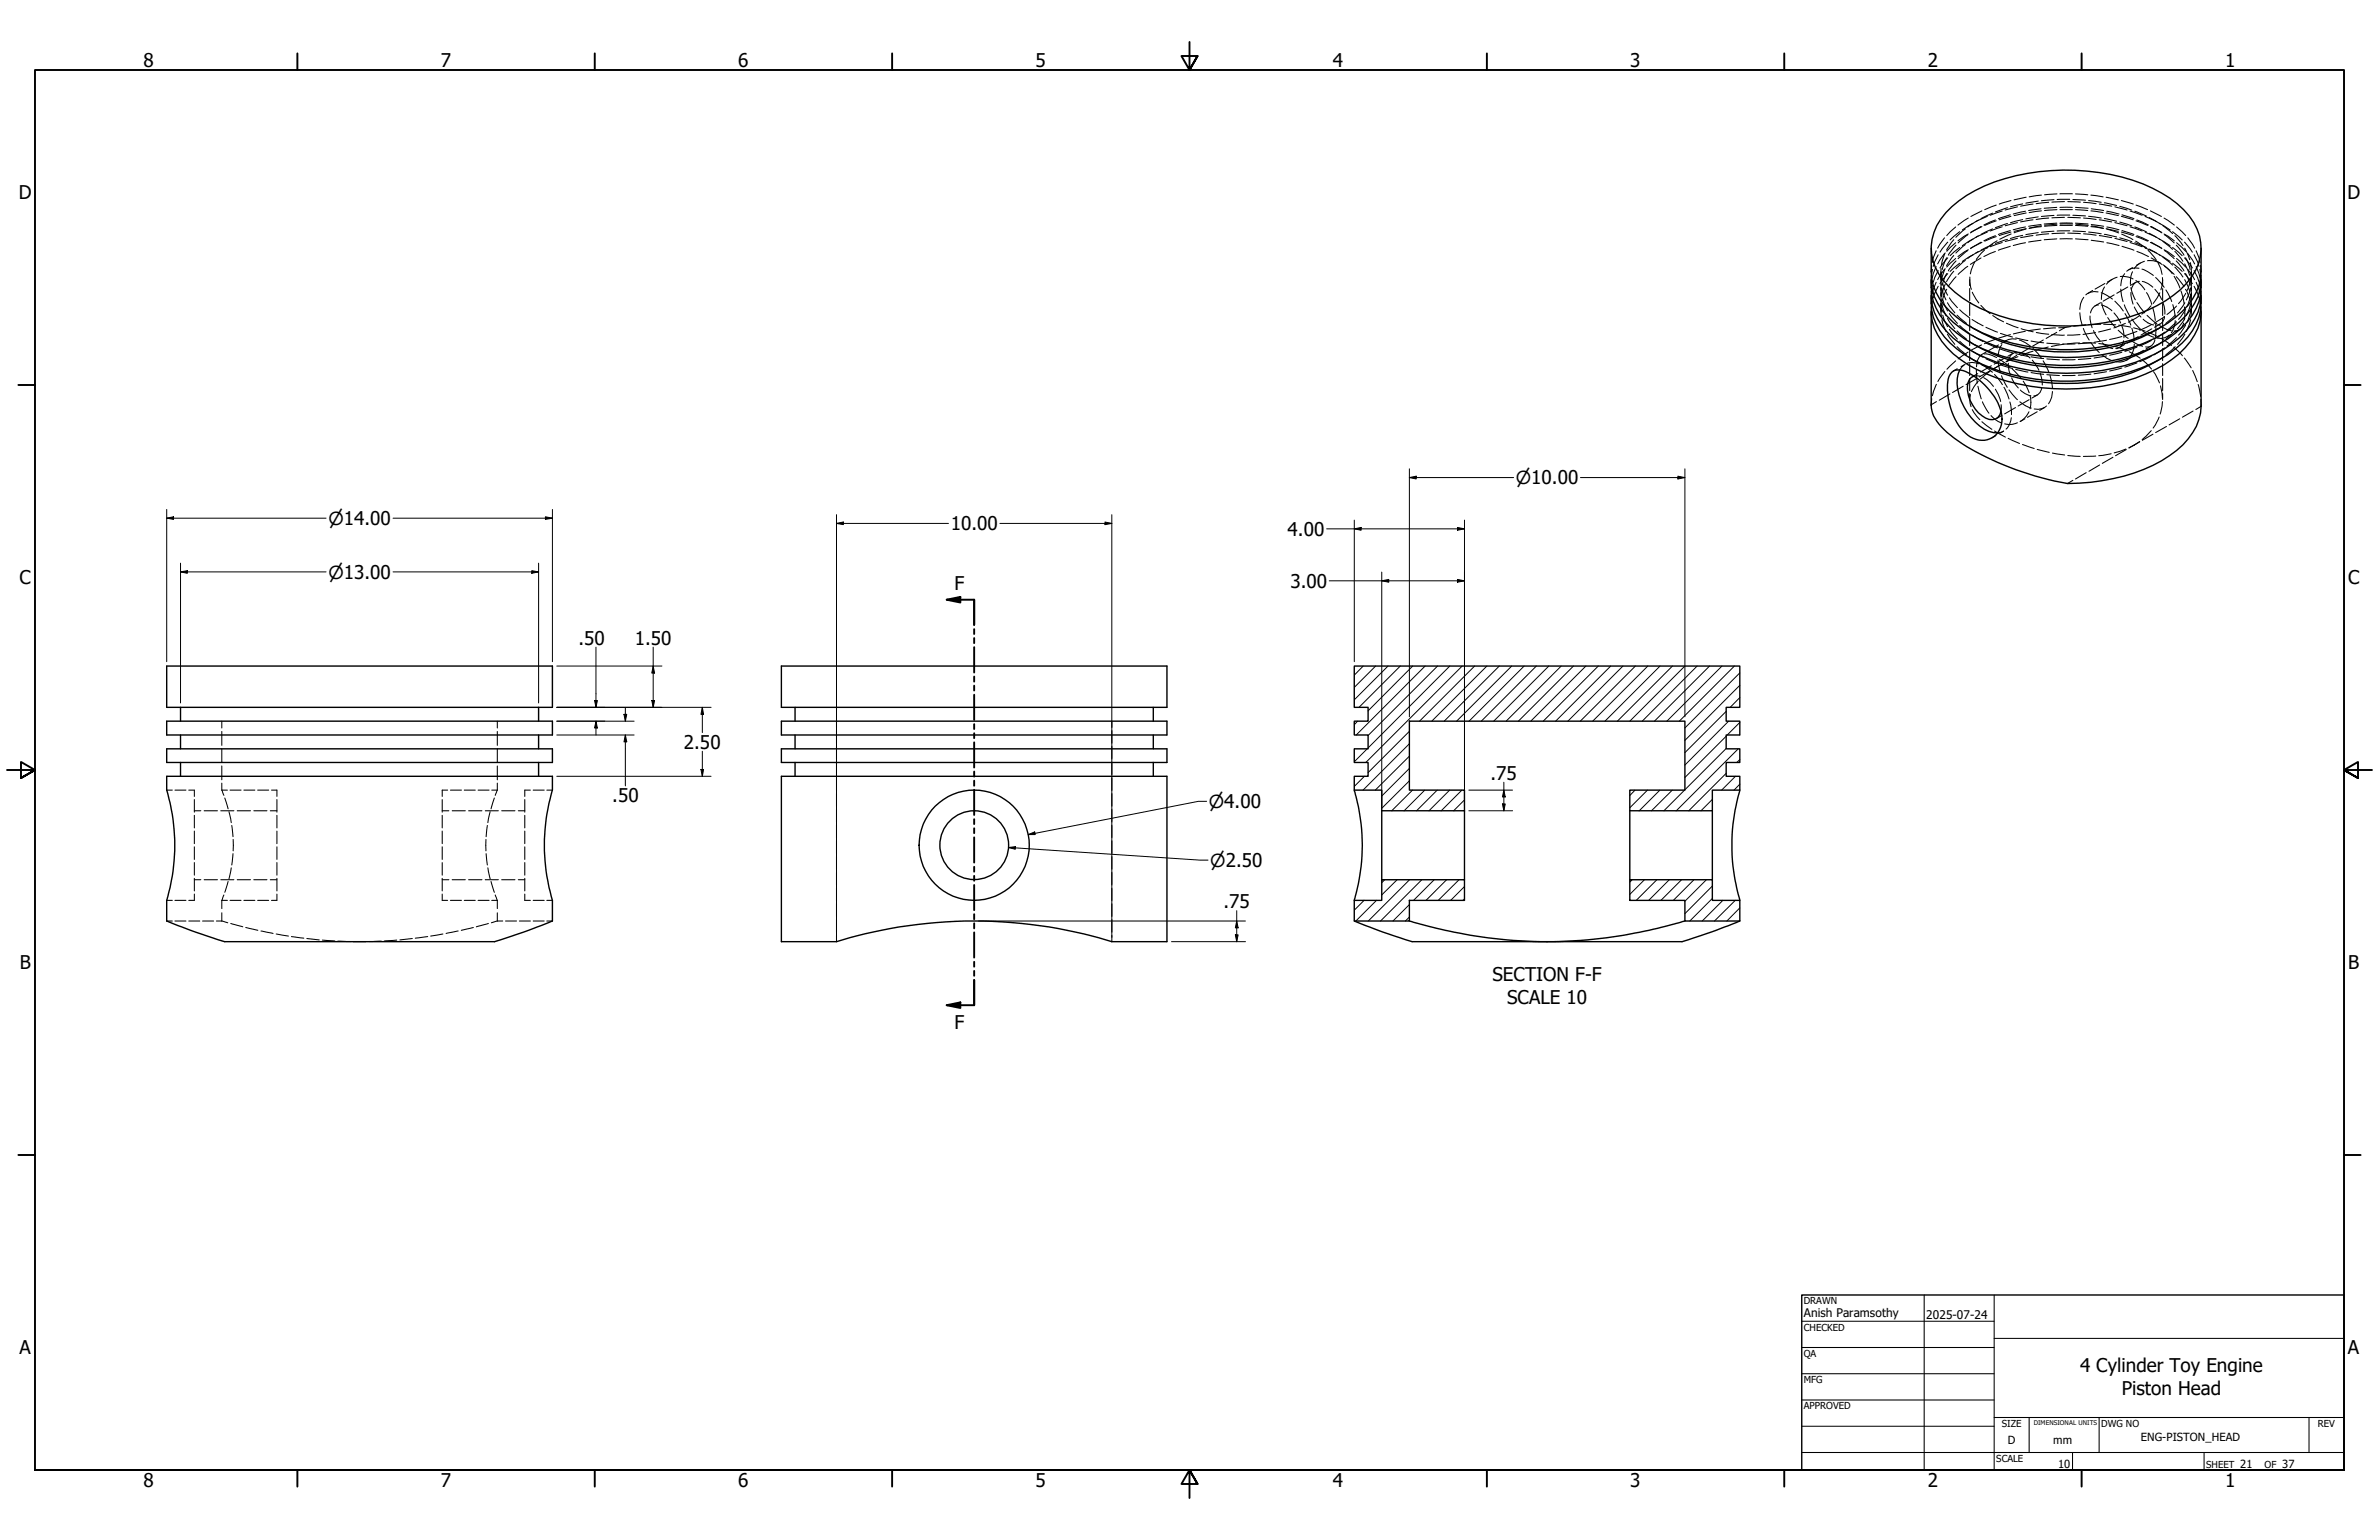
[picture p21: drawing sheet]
<svg xmlns="http://www.w3.org/2000/svg" width="864mm" height="559mm" viewBox="0 0 864 559" stroke-linecap="round" stroke-linejoin="round" font-family="sans-serif">
<defs><g id="words">
<g font-size="6.9">
<text x="52.1" y="24.4">8</text>
<text x="160" y="24.4">7</text>
<text x="268" y="24.4">6</text>
<text x="375.9" y="24.4">5</text>
<text x="483.9" y="24.4">4</text>
<text x="591.8" y="24.4">3</text>
<text x="699.8" y="24.4">2</text>
<text x="807.7" y="24.4">1</text>
<text x="6.9" y="72.3">D</text>
<text x="852.1" y="72.3">D</text>
<text x="345.1" y="192.4">10.00</text>
<text x="467.4" y="194.4">4.00</text>
<text x="7.1" y="212">C</text>
<text x="346.5" y="214.1">F</text>
<text x="468.4" y="213.3">3.00</text>
<text x="852.4" y="212">C</text>
<text x="210" y="233.9">.50</text>
<text x="230.4" y="233.9">1.50</text>
<text x="248.3" y="271.7">2.50</text>
<text x="541.1" y="282.9">.75</text>
<text x="222.2" y="291.1">.50</text>
<text x="444.1" y="329.6">.75</text>
<text x="7.2" y="351.7">B</text>
<text x="852.4" y="351.7">B</text>
<text x="541.8" y="356.1">SECTION F-F</text>
<text x="547.1" y="364.4">SCALE 10</text>
<text x="346.5" y="373.3">F</text>
<text x="7.1" y="491.4">A</text>
<text x="852.3" y="491.4">A</text>
<text x="755.1" y="497.8">4 Cylinder Toy Engine</text>
<text x="770.2" y="506">Piston Head</text>
<text x="52.1" y="539.4">8</text>
<text x="160" y="539.4">7</text>
<text x="268" y="539.4">6</text>
<text x="375.9" y="539.4">5</text>
<text x="483.9" y="539.4">4</text>
<text x="591.8" y="539.4">3</text>
<text x="699.8" y="539.4">2</text>
<text x="807.7" y="539.4">1</text>
</g>
<g font-size="6.5">
<text x="550.2" y="175.7">⌀10.00</text>
<text x="119.2" y="190.4">⌀14.00</text>
<text x="119.2" y="209.9">⌀13.00</text>
<text x="438.8" y="293.1">⌀4.00</text>
<text x="439.3" y="314.5">⌀2.50</text>
</g>
<g font-size="4.3">
<text x="654.8" y="477.8">Anish Paramsothy</text>
<text x="699.3" y="478.6">2025-07-24</text>
</g>
<g font-size="4.1">
<text x="728.9" y="524.1">D</text>
<text x="745.4" y="524.1">mm</text>
<text x="777.1" y="522.9">ENG-PISTON_HEAD</text>
<text x="747.1" y="532.6">10</text>
<text x="813.2" y="532.6">21</text>
<text x="828.5" y="532.6">37</text>
</g>
<g font-size="3.5">
<text x="654.8" y="473.2">DRAWN</text>
<text x="654.8" y="482.8">CHECKED</text>
<text x="654.8" y="492.3">QA</text>
<text x="654.8" y="501.8">MFG</text>
<text x="654.8" y="511.4">APPROVED</text>
<text x="726.7" y="517.7">SIZE</text>
<text x="762.8" y="517.7">DWG NO</text>
<text x="841.4" y="517.7">REV</text>
<text x="724.7" y="530.4">SCALE</text>
<text x="800.9" y="532.6">SHEET</text>
<text x="822.1" y="532.6">OF</text>
</g>
<text font-size="2.3" x="738.3" y="516.9">DIMENSIONAL UNITS</text>
</g></defs>
<!-- layer: Hatch (ANSI) -->
<g fill="none" stroke="#000" stroke-width=".36">
<path d="M494.9 241.7l-3.3 3.3M499.4 241.7l-7.8 7.7M503.9 241.7l-12.3 12.2M508.3 241.7l-15 15M512.8 241.7l-16.2 16.2M517.3 241.7l-25 25M521.8 241.7l-25.2 25.2M526.3 241.7l-29.7 29.7M530.8 241.7l-35 35M535.3 241.7l-20 20M539.8 241.7l-20.1 20M544.3 241.7l-20 20"/>
<path d="M548.8 241.7l-20 20M553.3 241.7l-20 20M557.7 241.7l-20 20M562.2 241.7l-20 20M566.7 241.7l-20 20M571.2 241.7l-20 20M575.7 241.7l-20 20M580.2 241.7l-20 20M584.7 241.7l-20 20M589.2 241.7l-20 20M593.7 241.7l-20 20M598.2 241.7l-20 20"/>
<path d="M602.6 241.7l-20 20M607.1 241.7l-20 20M611.6 241.7l-20 20M616.1 241.7l-20 20M620.6 241.7l-20 20M625.1 241.7l-20 20M626.6 258.1l-15 15M629.6 241.7l-20 20M631.6 253.1l-3.5 3.6M631.6 248.7l-20 20M631.6 244.2l-20 20M491.8 271.7l-.2 .2"/>
<path d="M492.8 261.7l-1.2 1.3M496.3 271.7l-4.7 4.7M511.6 278.8l-10 10.1M511.6 274.4l-12.4 12.3M511.6 269.9l-16.8 16.8M511.6 265.4l-15 15M626.6 271.6l-15 15M626.6 267.1l-15 15M627.5 261.7l-15.9 15.9M631 271.7l-22.5 22.5M631.6 275.6l-1.1 1.1M631.6 266.6l-.1 .1"/>
<path d="M631.6 262.1l-4.6 4.6M495.3 281.7l-3.7 3.7M511.6 283.3l-10 10M512.8 286.7l-7.6 7.5M517.2 286.7l-7.5 7.5M521.7 286.7l-7.5 7.5M526.2 286.7l-7.5 7.5M530.7 286.7l-7.5 7.5M531.6 290.3l-3.9 3.9M593.5 286.7l-1.9 2M598 286.7l-6.4 6.4M602.6 286.7l-7.5 7.5"/>
<path d="M607.1 286.7l-7.6 7.5M611.5 286.7l-7.5 7.5M621.6 290.1l-4.1 4.1M626.6 280.6l-13.6 13.6M630 281.7l-5 5M631.6 284.5l-2.1 2.2M502.7 319.2l-1.1 1.1M507.2 319.2l-5.6 5.5M511.7 319.2l-15 15M516.1 319.2l-15 15M520.6 319.2l-7.5 7.5M525.1 319.2l-7.4 7.5"/>
<path d="M529.7 319.2l-7.6 7.5M592.5 319.2l-.9 .9M597 319.2l-5.4 5.3M601.5 319.2l-7.5 7.5M606 319.2l-7.5 7.5M610.4 319.2l-7.5 7.5M614.9 319.2l-7.5 7.5M619.4 319.2l-7.8 7.8M495.2 326.7l-3.6 3.6M499.7 326.7l-7.5 7.5M511.6 332.7l-1.4 1.5M511.6 328.2l-5.9 6"/>
<path d="M531.6 326.2l-.5 .5M531.6 321.7l-5 5M621.6 326l-8.2 8.2M621.6 321.5l-10 10M625.4 326.7l-7.5 7.5M629.9 326.7l-7.5 7.5M631.6 333.9l-.2 .3M631.6 329.4l-4.7 4.8"/>
</g>
<!-- layer: Hidden (ANSI) -->
<g fill="none" stroke="#000" stroke-width=".38">
<path d="M714.5 79.1l-3.7 2.6M718.2 79.9l-3.9 2.5M719.5 76.5l-4 2M721.4 78.5l-4.2 2M723.3 77.3l-4.2 2M724.3 79.8l-4.1 1.9M724.7 74.4l-4.2 1.7M726.8 76.6l-4.4 1.5M728.7 75.4l-4.4 1.5M729.7 77.9l-4.3 1.5M730 78.5l-4.3 1.3M730 72.8l-4.3 1.2"/>
<path d="M732.3 75.1l-4.4 1.1M734.3 79.7l-4.5 1.1M734.3 74l-4.5 1.1M735.3 76.6l-4.5 1.1M735.5 77.3l-4.4 .9M735.5 71.6l-4.4 .9M738 79.8l-4.5 .7M738 74l-4.5 .8M739.9 78.7l-4.5 .7M739.9 73l-4.5 .7M740.9 75.8l-4.5 .6M741 76.5l-4.4 .7"/>
<path d="M741 70.8l-4.4 .6M743.7 79.1l-4.6 .5M743.7 73.4l-4.6 .5M745.6 78.2l-4.6 .3M745.6 72.5l-4.6 .3M746.6 75.2l-4.5 .4M746.7 76.1l-4.5 .3M746.7 70.4l-4.5 .3M747.8 76.1h4.5M747.8 75.2h4.5M747.8 70.4h4.5M749.4 78.9l-4.5 .2"/>
<path d="M749.4 73.2l-4.5 .1M750.6 78.9l4.6 .2M750.6 73.2l4.6 .1M751.3 78l-4.5 .1M751.3 72.3l-4.5 .1M752.5 78.1l4.5 .3M752.5 72.4l4.5 .2M753.4 76.1l4.5 .3M753.4 75.2l4.6 .4M753.4 70.4l4.5 .3M756.3 79.1l4.6 .5M756.3 73.4l4.6 .5"/>
<path d="M758.2 78.5l4.6 .6M758.2 72.8l4.6 .6M759 76.5l4.5 .7M759 70.8l4.5 .6M759.1 75.8l4.6 .6M762.1 79.8l4.5 .7M762.1 74l4.5 .8M763.9 79.3l4.4 1M763.9 73.6l4.4 .9M764.5 77.3l4.5 .9M764.5 71.6l4.5 .9M764.8 76.6l4.4 1.1"/>
<path d="M767.7 75.1l4.5 1.1M769.5 74.9l4.4 1.4M770.1 78.5l4.3 1.3M770.1 72.8l4.3 1.2M770.3 77.9l4.3 1.5M773.2 76.6l4.4 1.5M775 76.6l4.1 1.8M775.4 74.4l4.2 1.7M775.7 79.8l4.2 1.9M778.7 78.5l4.1 2M780.2 78.9l4 2.3M780.6 76.5l4 2"/>
<path d="M785.6 79.1l3.7 2.6M701.2 96.3l-.2 2.3M701.5 97.7l-.4 2.3M702.8 96.7l-1.4 4.3M702.8 91l-1.4 4.2M703.6 98.2l-1.8 4.2M703.6 92.5l-1.8 4.1M704.5 98.6v1M704.6 97.3l.3 4.6M704.8 98.9l-.3 2.7 .2 1.8M705.9 97.7l-2.5 3.8M705.9 92l-2.5 3.8"/>
<path d="M705.9 86.3l-2.5 3.7M706.1 97.5l-1.3 4.4M706.1 91.8l-1.3 4.3M706.7 99.3l-1.7 4.2M706.7 93.5l-1.7 4.3M707.1 99.3l-2.9 3.6M707.1 93.6l-2.9 3.6M707.1 87.9l-2.9 3.6M709.2 98.4l-2.6 3.8M709.2 92.7l-2.6 3.8M709.2 87l-2.6 3.7M709.9 93.8l-3.2 3.1"/>
<path d="M709.9 88.1l-3.2 3.1M709.9 82.4l-3.2 3.1M710.1 94.7l-2.8 3.6M710.1 89l-2.8 3.6M711.4 95.5l-3.5 3M711.4 89.8l-3.5 3M711.4 84.1l-3.5 3M713.4 94.5l-3.4 3M713.4 88.8l-3.4 3M713.4 83.1l-3.4 3M714.3 96.6l-3.5 3M714.3 90.9l-3.5 3"/>
<path d="M714.3 85.2l-3.5 2.9M714.5 90.6l-3.7 2.5M714.5 84.9l-3.7 2.5M716.2 92.5l-3.9 2.4M716.2 86.7l-3.9 2.5M716.2 81l-3.9 2.4M716.9 95.1l-1.3 2.9-.3 1.4M718.2 91.3l-3.9 2.5M718.2 85.6l-3.9 2.5M719.1 93.6l-3.8 2.3M719.1 87.9l-3.8 2.3M719.1 82.2l-3.8 2.3"/>
<path d="M719.5 87.9l-4 2.1M719.5 82.2l-4 2.1M720.4 90.7l-3 3.5M721.4 89.9l-4.2 2M721.4 84.2l-4.2 2M723.3 88.8l-4.2 1.9M723.3 83.1l-4.2 1.9M724.3 91.2l-4.1 1.9M724.3 85.5l-4.1 1.9M724.7 85.9l-4.2 1.6M724.7 80.1l-4.2 1.7M725 87.4l-3.8 2.6"/>
<path d="M726.8 88l-4.4 1.5M726.8 82.3l-4.4 1.5M728.7 86.9l-4.4 1.4M728.7 81.1l-4.4 1.5M729.7 89.3l-4.3 1.5M729.7 83.6l-4.3 1.5M730 84.2l-4.3 1.3M730.1 84.9l-4.2 1.9M732.3 86.5l-4.4 1.1M732.3 80.8l-4.4 1.1M734.3 85.4l-4.5 1.2M735.3 88.1l-4.5 1"/>
<path d="M735.3 82.4l-4.5 1M735.5 83.1l-4.4 1.4M735.5 83l-4.4 .9M738 85.5l-4.5 .7M739.9 84.4l-4.5 .8M740.9 87.2l-4.5 .6M740.9 81.5l-4.5 .6M741 81.9l-4.4 .9M741 82.2l-4.4 .7M743.7 84.8l-4.6 .5M745.6 83.9l-4.6 .4M746.6 86.7l-4.5 .3"/>
<path d="M746.6 81l-4.5 .3M746.7 81.3l-4.5 .4M746.7 81.8l-4.5 .3M747.8 86.7h4.5M747.8 81.8h4.5M747.8 81h4.5M747.8 81.3h4.6M749.4 84.6l-4.5 .2M750.6 84.6l4.6 .2M751.3 83.8h-4.5M752.5 83.8l4.5 .3M753.4 86.7l4.6 .3"/>
<path d="M753.4 81.8l4.5 .3M753.4 81l4.6 .3M753.6 81.3l4.5 .5M756.3 84.8l4.6 .5M758.2 84.2l4.6 .6M759 82.2l4.5 .7M759.1 87.2l4.6 .6M759.1 81.5l4.6 .6M759.2 82l4.5 .9M762.1 85.5l4.5 .7M763.9 85l4.4 1M764.5 83l4.5 .9"/>
<path d="M764.8 83.1l4.3 1.4M764.8 88.1l4.4 1M764.8 82.4l4.4 1M767.7 86.5l4.5 1.1M767.7 80.8l4.5 1.1M769.5 86.3l4.4 1.4M769.5 80.6l4.4 1.4M770.1 84.2l4.3 1.3M770.2 85l4.1 1.9M770.3 89.3l4.3 1.5M770.3 83.6l4.3 1.5M771.3 99.3a7.1 7.1 0 0 0-1.4 4.4"/>
<path d="M773.2 88l4.4 1.5M773.2 82.3l4.4 1.5M774.1 98.6l-.5 1.5-.2 3.1M774.1 97.1l-1.4 .8M775 88.1l4.1 1.8M775 82.4l4.1 1.7M775.3 87.5l3.7 2.6M775.4 85.9l4.2 1.6M775.4 80.1l4.2 1.7M775.7 91.2l4.2 1.9M775.7 85.5l4.2 1.9M776.5 97.3a4.8 4.8 0 0 0-4.5 1.1"/>
<path d="M777 95.4l-1.5 .9M777.6 97.7l2.1 .9 2 1.3M778.4 94.8l-2.2 1.1-1.5 1.6M778.7 89.9l4.1 2M778.7 84.2l4.1 2M779.6 94.6h.1a8 8 0 0 1 4.5 .8M779.8 90.9l3 3.5M780.2 90.4l4 2.2M780.2 84.6l4 2.3M780.6 87.9l4 2.1M780.6 82.2l4 2.1M780.9 93.6l3.9 2.3"/>
<path d="M780.9 87.9l3.9 2.3M780.9 82.2l3.9 2.3M783.3 95.3l1.1 2.1 .5 2.2M783.8 92.5l4 2.4M783.8 86.7l4 2.5M783.8 81l4 2.4M785.1 93.3l3.6 2.9M785.1 87.6l3.6 2.9M785.1 81.9l3.6 2.9M785.2 96.1l2.2 1.8 1.1 1.4M785.6 90.6l3.7 2.5M785.6 84.9l3.7 2.5"/>
<path d="M785.7 96.6l3.5 3M785.7 90.9l3.5 3M785.7 85.2l3.5 2.9M788.7 95.5l3.5 3M788.7 89.8l3.5 3M788.7 84.1l3.5 3M789.5 97l2.9 3.5M789.5 91.2l2.9 3.6M789.5 85.5l2.9 3.6M790 94.7l2.8 3.6M790 89l2.8 3.6M790.1 93.8l3.3 3.1"/>
<path d="M790.1 88.1l3.3 3.1M790.1 82.4l3.3 3.1M793 99.3l2.8 3.6M793 93.6l2.8 3.6M793 87.9l2.8 3.6M793.1 95.8l1.8 4.1M793.1 90l1.8 4.2M793.4 99.3l1.4 3.2 .2 1M793.4 93.5l1.4 3.3 .2 1M794.2 97.7l2.5 3.8M794.2 92l2.5 3.8M794.2 86.3l2.5 3.7"/>
<path d="M795.1 95.3l.4 4.6M795.3 98.9l.2 2.7-.2 1.8M795.5 98.6v1M796.5 98.2l1.8 4.2M796.5 92.5l1.8 4.1M797.2 96.7l1.4 4.3M797.2 91l1.4 4.2M798.6 97.7l.4 2.3M798.8 96.3l.2 2.3M701.2 107.8l-.2 2.2M701.2 102l-.2 2.3M701.5 109.2l-.4 2.2"/>
<path d="M701.5 103.4l-.4 2.3M702.8 102.4l-1.4 4.3M703.6 103.9l-1.8 4.2M704.5 100.5v1M704.5 104.3v1M704.5 106.2v1M704.5 110v1M704.5 112v.9M704.6 108.7l.3 4.6M704.6 103l.3 4.6M704.8 110.3l-.3 2.7 .2 1.9M704.8 104.6l-.3 2.7 .2 1.9"/>
<path d="M704.9 116l1.5 4.3M704.9 110.2l.5 1.9 1 2.5M704.9 104.5l.5 1.9 1 2.4M705.2 114.4l1.8 4.2M705.2 108.6l1.8 4.2M705.2 102.9l1.8 4.2M706.1 103.2l-1.3 4.4M706.7 105l-1.7 4.2M706.9 115.6l2.7 3.7M706.9 109.9l2.7 3.6M707.6 119.5l3 3.6M707.6 113.8l3 3.5"/>
<path d="M707.6 108.1l3 3.5M710.1 100.4l-2.8 3.6M710.4 114.4l3.5 2.9M711.4 118.1l3.5 2.9M711.4 112.4l3.5 2.9M714.8 118l1.9 1.3M715 101.5v2.1M715 104.7v4.4M715 110.2v4.3M715 115.6v4.4M715.1 100.5v1.7l.5 2.8M715.9 116l4 2.2"/>
<path d="M716 106l2.3 3.9M719.1 110.8l3.3 3.1M720.9 118.7l4.2 1.8M723.4 114.5l3.9 2.3M728.3 117.3l4.3 1.6M733.7 119.3l4.4 1.1M740.7 119.4l-4.4 .6M746.2 119l-4.4 .3M749.6 118.9l-2 1.1M749.6 118.9h-2.3M751.7 118.5l-2.1 .4M755 113.5l.8 4.5"/>
<path d="M756.3 119.2l2.1 4.2M756.4 107.9a7.1 7.1 0 0 0-1.4 4.4M757.1 117.9l-4.3 .5M758.7 114.7v1.1l.8 3.1M759.7 105.4l-1.8 1.1M760 120l1.2 2.3 1.1 1.3M761.6 105.9a5 5 0 0 0-4.4 1.1M761.7 110.7a2.96 2.96 0 0 0-2.8 2.8M762.5 109.9l-2 1.1M762.6 117.7l-4.4 .1M762.8 106.2l2.1 1 1.9 1.3M762.8 110.7a7.7 7.7 0 0 1 3.8 2.1"/>
<path d="M763 109.8l.4 2 1.1 2.4M763.7 117.7l4.3 .2M764 104.1l-.1 .1a7.9 7.9 0 0 0-1.1 4.4M764.1 102.9l-3.6 2M765.1 115.3l3 3.6M766.2 119.4l-4.4 1.1M766.8 101.3l-1.8 1.1M767.4 113.5l1.1 1.4 1.3 2.3M767.5 107l-4 2.3M767.7 109.3l3.1 3.5M768.5 100.6l-1.7 .7-2.1 1.8M768.9 119.8l3.6 3"/>
<path d="M769.1 118l4.3 .7M769.7 100.3l3.1 .3 1.5 .6M769.9 104.9l.8 4.6M770.3 118.2l.5 1.6 .2 2.8M771.1 110.6l2.1 4.2M771.4 113.8l2.1 4.2M771.5 117.3l-4.2 1.7M772.4 104.1l-4 2.3M773.6 104.3l.3 1.5 1.2 3M773.6 106.1v1.1l.7 3.2M773.9 115.8l3 3.5M773.9 119.1l.6 2.2 .3 2.4"/>
<path d="M774.5 118.9l4.2 1.2M774.8 111.4l2.4 3.7M775.3 101.8l2.2 1.9 1.1 1.5M775.3 102.4l-1.9 1.2M775.7 109.8l2.9 3.7M776.5 114.6l-3.9 2.3M776.6 102.1a2.96 2.96 0 0 0-2.9 2.9M777.7 102.1a7.7 7.7 0 0 1 3.8 2.1M778 115.8a7.1 7.1 0 0 0 3.8 2.1M779.2 106.2l1.9 4.3M779.4 114.4l3.6 3.1M780.9 110.9l-3.4 3.1"/>
<path d="M780.9 117.9l-4.2 1.9M781.1 119.3l-3.9 2.3M781.5 111.6l.9 4.7M782.3 105l1.1 1.4 1.3 2.2M782.5 100.7l3.1 3.6M782.5 117.4l-.1 4.8M784 118.1l2.5 1.4 1.7 .5M784 106.2l-2.4 3.9M784.1 117.6l-2 1.1M785 100.7l-.2 3.2-.4 1.3M785.1 101.5v2.1M785.1 104.7v4.4"/>
<path d="M785.1 110.2v4.3M785.1 115.6v4.4M785.1 109.7l.5 1.5 .3 2.8M785.3 118l-1.9 1.3M785.7 114.8l-3.8 2.5M785.7 115.1a3.1 3.1 0 0 1-2.8 2.8M786.3 105.2l2.1 4.2M788.7 110.6l.9 4.5M789.2 100.3l2.1 4.2M789.6 114.4l-3.4 2.9M789.6 116.3a8.9 8.9 0 0 1-1.4 4.5M790 100.4l2.8 3.6"/>
<path d="M790.1 116.8l-3.5 3M790.1 111.1l-3.5 3M791 119.7l-1.4 .8M791.7 105.6l1.2 4.6M792.7 117.2a3.4 3.4 0 0 1-3.3 2.9M793 111.4l-.1 4.7M793.1 101.5l1.8 4.2M793.1 115.6l-2.7 3.7M793.1 109.9l-2.7 3.6M793.4 105l1.4 3.2 .2 1M793.4 117.9l-2.6 3.7M793.4 112.1l-2.6 3.8"/>
<path d="M793.4 106.4l-2.6 3.8M795.1 106.7l.4 4.6M795.1 101l.4 4.6M795.2 116l-1.5 4.3M795.2 110.2l-1.5 4.4M795.2 104.5l-1.5 4.3M795.3 110.3l.2 2.7-.2 1.9M795.3 112.5l-1.4 4.3M795.3 104.6l.2 2.7-.2 1.9M795.3 106.7l-1.4 4.4M795.3 101l-1.4 4.4M795.5 100.5v1"/>
<path d="M795.5 104.3v1M795.5 106.2v1M795.5 110v1M795.5 112v.9M796.5 103.9l1.8 4.2M797.2 102.4l1.4 4.3M798.6 109.2l.4 2.2M798.6 103.4l.4 2.3M798.8 107.8l.2 2.2M798.8 102l.2 2.3M702.9 139.4l-1.4 4.2M706 134.8l-2.5 3.6"/>
<path d="M706.9 121.3l2.7 3.7M709.9 130.9l-3.1 3.1M710.4 125.8l3.5 3M710.4 120.1l3.5 3M710.5 133.8l-1.4 .8M711.4 123.8l3.5 2.9M712.9 132.5l-1.5 1.7M713.4 132.2l-1.5 .8M713.9 132a5.4 5.4 0 0 1 4.5 0M714.4 127.8l-3.6 2.4M714.8 129.5l1.9 1.2M714.8 123.8l1.9 1.2"/>
<path d="M715 121v4.4M715 126.5v4.4M715 132v4.3M715 137.4v4.3M715.9 127.4l4 2.3M715.9 121.7l4 2.3M716.5 136.5l1.1-.2 1.3 .3M717.5 134.2l.3 4.8M717.5 137.4l-3.8 2.2M717.9 135.6l-1.9 1.1M718.1 138.4l-1.6 2-.9 1.7M719.2 128.8l-1.3 1.9-.4 2.4"/>
<path d="M719.3 125.2l-3.9 1.9M719.5 132.5l1 .5 2.8 2.1M720.1 137l1.2 .8 2.3 2.4M720.3 128.5h1.4l3.1 1.2M720.9 130.2l4.2 1.8M720.9 124.5l4.2 1.7M721 127.7l-1.7 1M722.4 134.6l-3.9 2.2M722.4 134.7l-3.5 2.8M722.9 132.7l-4 2.3M724 135.9l2.9 3.7M724.5 123.1l-4.2 1.6"/>
<path d="M725.3 130.6l.9 4.6M725.5 125.2l-3.6 2M725.8 130.4l3.8 2.8M726.2 132.4l4.4 1.3M726.2 126.7l4.4 1.3M726.2 121l4.4 1.3M726.6 136.3l2.1 4.2M726.7 125a8.4 8.4 0 0 0-1.4 4.4M727.2 131.8l-3.8 2.2M727.3 131.8l-4 2.2M727.8 129.9l-3.9 2.2M728.2 123.6l-1.8 1.1"/>
<path d="M729 131.8l.3 2.8 .5 1.5M729.8 121.4l-4.2 1.3M730.2 137.1l1.3 2.3 1.2 1.4M730.5 133.9l3.2 3.5M730.8 128.1l-1.9 1.2M731.7 134l4.5 1M731.7 128.3l4.5 1M731.7 122.6l4.5 1M731.9 123.1a4.7 4.7 0 0 0-4.4 1M732 127.8a3.1 3.1 0 0 0-2.8 2.9M732.1 129l-3.9 2.2M732.5 129.4l-4.2 1.9"/>
<path d="M733 123.4l2.2 .9 1.9 1.4M733.1 127.8a7.1 7.1 0 0 1 3.8 2.1M734.4 138.3l2.2 4.2M735.2 120.2l-4.3 1M736.9 126.2l-3.9 2.2M737.3 135.2l4.6 .6M737.3 129.5l4.6 .6M737.3 123.8l4.6 .6M737.7 130.7l2.5 3.7M738 127.4l-4.4 1.6M738 126.4l3 3.6M739.2 120.6l4.5 .7"/>
<path d="M740.6 135.4l.8 3.2v1.1M741.7 130.9l2.1 4.2M741.7 123.4l-3.8 2.2M743 136l4.6 .3M743 130.2l4.6 .4M743 124.5l4.6 .3M743.5 125.9l-4.4 1.2M744.2 136.3l.8 4.5M744.8 121.4l4.6 .2M746.6 120.6l-3.8 2.2M749.2 124.9l-4.5 .8M753.3 136.2l-4.6 .1"/>
<path d="M753.3 130.5l-4.6 .1M753.3 124.8h-4.6M754.4 124.7l4.6-.4 3.1 3.6M755 124.5l-4.6 .3M755.1 121.4l-4.6 .2M756.1 124.4l4.6 .1M759 135.8l-4.6 .3M759 130l-4.6 .4M760.7 120.6l-4.5 .7M761.9 124.7l4.5 .7M763 128.7a9.7 9.7 0 0 0 4 2.2M763.1 124.4a7.1 7.1 0 0 0 3.9 2.1"/>
<path d="M764.7 134.9l-4.5 .7M764.7 129.2l-4.5 .7M764.7 123.4l-4.5 .8M767.5 125.7l4.4 1.5M770.3 133.5l-4.5 1.1M770.3 127.8l-4.5 1.1M770.3 122.1l-4.5 1.1M770.9 123.6a3.1 3.1 0 0 1-2.9 2.9M771.2 125l-2 1.2M772.5 130.2a4.7 4.7 0 0 1-4.3 1.1M772.9 127.6l4 2.4M773.5 123.5l2.2 1.3 2 .9"/>
<path d="M773.7 129.7l-1.8 1M774.8 124.9a7.5 7.5 0 0 1-1.4 4.4M775.7 131.7l-4.4 1.5M775.7 126l-4.4 1.5M775.7 120.3l-4.4 1.5M776.2 122.2l-4 2.3M777.8 130.7l3.2 3.2M777.8 120.1a9.7 9.7 0 0 0 4.1 2.3M778.1 127.1l-3.5 2.1M779.7 120.5l4 1.9M780.8 125.6l-1.8 1M780.9 129.3l-4.2 2"/>
<path d="M780.9 123.6l-4.2 1.9M781.7 134.9l2.2 4M782.3 123.3a2.87 2.87 0 0 1-3.4 2.6M784.7 122.9l3.6 2.4M785.1 121v4.4M785.1 126.5v4.4M785.1 132v4.3M785.1 137.4v4.3M785.3 129.5l-1.9 1.2M785.3 123.8l-1.9 1.2M785.7 126.2l-3.8 2.6M785.7 120.5l-3.8 2.6"/>
<path d="M787.4 121.6a4.7 4.7 0 0 1-4.4 1.1M788.2 121.3l-1.5 .9M789.1 126l3.1 3.1M789.6 125.8l-3.4 3M789.6 120.1l-3.4 3M790.1 122.5l-3.5 3M792.9 129.9l2.5 3.6M793.1 121.3l-2.7 3.7M796 134.4l1.6 4.1M797.9 139.5l.9 4.3M701 146.9v.2M701.2 144.7l-.2 2.2"/>
<path d="M702.9 145.7l-1.9 1.2M707.8 142.9l-3.8 2.3M712.7 140.1l-3.9 2.3M715 142.8v2.2M715.3 143.2a6.1 6.1 0 0 0 .2 4.4M716 148.7l2.7 3.6M718 140.1l1.2 4.6M719.5 153l3.6 2.8M719.6 145.8l2.4 4.1M722.8 150.8l1.5 1.5 2.3 1.2M724 156.4l4 2.2M724.3 141.2l1.1 2 .8 2.5"/>
<path d="M724.5 158.1l-1.4 .8M726.4 146.9v2.4M726.7 150.7l-2 1.2M727.3 156.4l-2.1 .7M727.3 156.5l-1.4 .7M727.5 140.5l1.8 4.3M729 159.1l4.1 1.8M729.3 141.5l3 3.5M729.6 145.9l.6 4.5M730.1 151.6a6.1 6.1 0 0 1-1.9 4.1M731.6 147.9l-3.9 2.3M732.3 153.4a6.6 6.6 0 0 1-4.6 .4"/>
<path d="M733.2 145.8l2 1.4 2.2 .9M733.4 141.5a7.7 7.7 0 0 0 3.8 2.1M735.1 152l-1.8 1M736.5 149.4l-.9 1.6-2.2 1.9M736.6 145l-4 2.3M737 143.6l.2 2.4-.3 2.3M739.5 149.4l-3.5 2M739.6 143.3l-2 1.2M741.2 140.8a3.1 3.1 0 0 1-2.9 2.8M742.2 147.9l-1.8 1M742.9 147.3a5 5 0 0 1-4.5 1.1M745 142a7.5 7.5 0 0 1-1.4 4.5"/>
<path d="M780.9 156.3l-3.3 3.2M781.6 157.5l-3.9 2.3M783.8 151.3l-2.2 4M784.3 140l.7 4.6M785 145.7l-.8 4.5M785.1 142.8v2.2M786.4 154.7l-3.9 2.3M791.3 152l-3.9 2.2M796.1 149.2l-3.9 2.2M799 144.9v2.2M799 147.4l-1.9 1.2M734.2 161.3l4.2 1.5"/>
<path d="M739.5 163.1l4.4 1M745 164.4l4.5 .7M750.6 165.3l4.5 .3M752.5 174.3l-2 1.2M757.3 171.5l-3.9 2.3M760.8 165.5l-4.5 .1M762.2 168.7l-3.9 2.3M766.4 164.7l-4.5 .7M767 165.9l-3.9 2.2M771.7 162.9l-4.2 1.4M771.8 163.1l-3.8 2.3M774.8 161.5l-2 1"/>
<path d="M774.8 161.5l-1.9 1.1M776.7 160.3l-1.9 1.2M776.7 160.2l-1.9 1.3M80.5 261.7v2.5M80.5 265.4v5M80.5 271.7v5M80.5 277.9v5.1M180.5 261.7v2.5M180.5 265.4v5M180.5 271.7v5M180.5 277.9v5.1M303.7 261.7v2.3"/>
<path d="M303.7 265.1v4.6M303.7 270.8v4.6M303.7 276.5v4.6M403.6 261.7v2.3M403.6 265.1v4.6M403.6 270.8v4.6M403.6 276.5v4.6M60.5 286.7h2M63.5 286.7h4M68.5 286.7h2v2.3M70.5 290.1v4.6M70.5 295.8v4.6"/>
<path d="M70.5 294.2h2.4M74.1 294.2h4.8M80.1 294.2h4.8M80.5 286.7l.8 1.9M80.5 284.2v2.5M80.5 286.7h2M81.6 289.6l1.2 3.9M83.1 294.5l.8 4M83.5 286.7h4M84.1 299.5l.5 4.1M86.1 294.2h4.8M88.5 286.7h4"/>
<path d="M92.1 294.2h4.8M93.5 286.7h4M98.1 294.2h2.4M98.6 286.7h1.9v2.3M100.5 290.1v4.6M100.5 295.8v4.6M160.5 290.1v4.6M160.5 295.8v4.6M160.5 294.2h2.4M162.5 286.7h-2v2.3M163.5 286.7h4M164.1 294.2h4.8"/>
<path d="M168.5 286.7h4M170.1 294.2h4.8M173.5 286.7h4M176.1 294.2h4.8M176.9 299.5l-.4 4.1M177.9 294.5l-.8 4M178.5 286.7h2M179.5 289.6l-1.3 3.9M180.5 286.7l-.7 1.9M180.5 284.2v2.5M182.1 294.2h4.8M188.2 294.2h2.3"/>
<path d="M190.5 290.1v4.6M190.5 295.8v4.6M192.5 286.7h-2v2.3M193.5 286.7h4M198.5 286.7h2M303.7 282.3v4.5M303.7 288v4.5M303.7 293.7v4.6M303.7 299.4v4.6M403.6 282.3v4.5M403.6 288v4.5M403.6 293.7v4.6"/>
<path d="M403.6 299.4v4.6M70.5 301.6v4.5M70.5 307.3v4.5M70.5 313v4.6M70.5 318.7v4.6M70.5 319.2h2.4M74.1 319.2h4.8M80.1 319.2h4.8M82.8 319.8l-1.2 4M83.9 314.9l-.8 4M84.6 309.8l-.5 4.1M84.6 304.6v4.1"/>
<path d="M86.1 319.2h4.8M92.1 319.2h4.8M98.1 319.2h2.4M100.5 301.6v4.5M100.5 307.3v4.5M100.5 313v4.6M100.5 318.7v4.6M160.5 301.6v4.5M160.5 307.3v4.5M160.5 313v4.6M160.5 318.7v4.6M160.5 319.2h2.4"/>
<path d="M164.1 319.2h4.8M170.1 319.2h4.8M176.1 319.2h4.8M176.4 304.6v4.1M176.5 309.8l.4 4.1M177.1 314.9l.8 4M178.2 319.8l1.3 4M182.1 319.2h4.8M188.2 319.2h2.3M190.5 301.6v4.5M190.5 307.3v4.5M190.5 313v4.6"/>
<path d="M190.5 318.7v4.6M303.7 305.1v4.6M303.7 310.8v4.6M303.7 316.5v4.6M403.6 305.1v4.6M403.6 310.8v4.6M403.6 316.5v4.6M60.5 334.2h2M60.5 326.7h2M63.5 334.2h4M63.5 326.7h4M68.5 334.2h4"/>
<path d="M70.5 324.4v2.3h-2M73.5 334.2h4M78.5 334.2h2M80.5 334.2l2.2 .6M80.5 326.7v3M80.5 331.2v3M80.5 326.7h2M81.3 324.7l-.8 2M83.5 326.7h4M83.8 335.1l4.3 1.2M88.5 326.7h4M89.2 336.5l4.4 1.1"/>
<path d="M93.5 326.7h4M94.7 337.8l4.4 .9M100.3 338.9l4.4 .8M100.5 324.4v2.3h-1.9M105.8 339.9l4.5 .5M155.3 339.9l-4.6 .5M160.5 324.4v2.3h2M160.8 338.9l-4.5 .8M163.5 326.7h4M166.3 337.8l-4.4 .9M168.5 326.7h4M171.8 336.5l-4.4 1.1"/>
<path d="M173.5 326.7h4M177.3 335.1l-4.4 1.2M178.5 326.7h2M179.8 324.7l.7 2M180.5 334.2l-2.1 .6M180.5 334.2h2M180.5 326.7v3M180.5 331.2v3M183.5 334.2h4M188.5 334.2h4M190.5 324.4v2.3h2M193.5 334.2h4"/>
<path d="M193.5 326.7h4M198.5 334.2h2M198.5 326.7h2M303.7 322.3v4.5M303.7 328v4.5M303.7 333.7v4.6M303.7 339.4v2.3M403.6 322.3v4.5M403.6 328v4.5M403.6 333.7v4.6M403.6 339.4v2.3M111.4 340.6l4.5 .5"/>
<path d="M117 341.1l4.5 .3M122.6 341.5l4.5 .1M128.3 341.7h4.5M138.4 341.5l-4.5 .1M144 341.1l-4.5 .3M149.7 340.6l-4.5 .5"/>
</g>
<!-- layer: Visible (ANSI) -->
<g fill="none" stroke="#000" stroke-width=".51">
<path d="M706.4 77.2a49.1 49.1 0 0 1 25.4-13.4 79.3 79.3 0 0 1 49.6 4.5 32.5 32.5 0 0 1 16.2 14.8 18.1 18.1 0 0 1-3.9 19.8 50.7 50.7 0 0 1-29.6 14.2 75.6 75.6 0 0 1-48.7-7.1 28.5 28.5 0 0 1-13.8-15.6 18.3 18.3 0 0 1 4.8-17.2zM701 90v8.6a21.4 21.4 0 0 0 9.4 16.6 61 61 0 0 0 33.1 11.4 75.2 75.2 0 0 0 40.4-7.5 29.6 29.6 0 0 0 14.4-15.5l.5-2.5 .2-2.5v-8.6M701 112.9v34.2a14.2 14.2 0 0 0 5.9 9.9 91.3 91.3 0 0 0 31.9 15.7l7.1 1.9 4.6 .9a66.7 66.7 0 0 0 37-10.1 23.1 23.1 0 0 0 11.5-18v-34.5M701 107.2a21.5 21.5 0 0 0 9.4 19.4 61 61 0 0 0 33.1 11.4 75.2 75.2 0 0 0 40.4-7.5 29.6 29.6 0 0 0 14.4-15.4l.5-2.5 .2-5.4M701 101.5a21.5 21.5 0 0 0 9.4 19.4 61 61 0 0 0 33.1 11.4 75.2 75.2 0 0 0 40.4-7.5 29.6 29.6 0 0 0 14.4-15.5l.5-2.4 .2-5.4M701.1 111.4a18.7 18.7 0 0 0 5.7 14.8 49.3 49.3 0 0 0 26 13.1 77.6 77.6 0 0 0 49.6-5.2 31.3 31.3 0 0 0 15.5-15l.7-2.6 .4-2.5v-2.6M701.1 105.7a18.7 18.7 0 0 0 5.7 14.8 49.3 49.3 0 0 0 26 13.1 77.6 77.6 0 0 0 49.6-5.2 31.3 31.3 0 0 0 15.5-15.1l.7-2.5 .4-2.5v-2.6M701.1 100a18.7 18.7 0 0 0 5.7 14.7 49.3 49.3 0 0 0 26 13.2 77.6 77.6 0 0 0 49.6-5.2 31.3 31.3 0 0 0 15.5-15.1l.7-2.5 .4-2.5v-2.6M716.7 119.3a67.3 67.3 0 0 0 41.6 8 60.1 60.1 0 0 0 25.1-8M708.6 135a5.2 5.2 0 0 1 5.8 .3 24.5 24.5 0 0 1 12.1 14.5 7.5 7.5 0 0 1-8.1 9.9 14.4 14.4 0 0 1-9.8-10.2 19.5 19.5 0 0 1-.8-13.4zM711.4 134.2a13.9 13.9 0 0 0 .6 11.4 20.6 20.6 0 0 0 10 10.9l3.2 .6M716.5 136.5a4.4 4.4 0 0 0-2.3 5.4 12.8 12.8 0 0 0 7.9 10.3 3.4 3.4 0 0 0 4.3-2.9"/>
<path d="M716.7 130.7a67.3 67.3 0 0 0 41.6 8 60.1 60.1 0 0 0 25.1-8M716.7 125a67.3 67.3 0 0 0 41.6 8 60.1 60.1 0 0 0 25.1-8M60.5 241.7h140v15h-140zM65.5 256.7v5M195.5 256.7v5M283.7 241.7h139.9v15h-139.9zM288.6 256.7v5M418.7 256.7v5M491.6 241.7h140v15h-5v5h5v5h-5v5h5v5h-5v5h5v5h-10v7.5h-30v-7.5h20v-25h-100v25h20v7.5h-30v-7.5h-10v-5h5v-5h-5v-5h5v-5h-5v-5h5v-5h-5zM60.5 271.7h140v5h-140zM60.5 261.7h140v5h-140zM65.5 266.7v5"/>
<path d="M65.5 276.7v5M195.5 266.7v5M195.5 276.7v5M283.7 271.7h139.9v5h-139.9zM283.7 261.7h139.9v5h-139.9zM288.6 266.7v5M288.6 276.7v5M418.7 266.7v5M418.7 276.7v5M60.5 281.7h140v5a69.9 69.9 0 0 0 0 40v7.5l-10.4 4-10.6 3.5h-98l-10.6-3.5-10.4-4v-7.5a69.9 69.9 0 0 0 0-40zM283.7 281.7h139.9v60h-20a170.4 170.4 0 0 0-99.9 0h-20zM491.6 286.7a69.9 69.9 0 0 1 0 40"/>
<path d="M501.6 294.2v25M531.6 294.2v25M591.6 294.2v25M621.6 294.2v25M631.6 286.7a71.4 71.4 0 0 0 0 40M591.6 319.2h30v7.5h10v7.5h-20v-7.5h-20zM491.6 326.7h10v-7.5h30v7.5h-20v7.5h-20zM491.6 334.2l10.4 4 10.6 3.5h98l12.4-4.1 8.6-3.4M511.6 334.2l.5 .1a170 170 0 0 0 99.5-.1"/>
<circle cx="353.6" cy="306.7" r="20"/>
<circle cx="353.7" cy="306.7" r="12.5"/>
</g>
<!-- layer: Section Line (ANSI) -->
<g fill="none" stroke="#000" stroke-width=".7">
<path d="M343.7 217.6l4.9-1v2zM343.7 217.6h9.9v9.2M353.6 228.3v1.8M353.6 231.5v1.9M353.6 234.8v9.2M353.6 245.5v1.8M353.6 248.8v1.8M353.6 252.1v9.1M353.6 262.8v1.7M353.6 266.1v1.7M353.6 269.4v9.1M353.6 280v1.8"/>
<path d="M353.6 283.3v1.8M353.6 286.6v9.1M353.6 297.2v1.8M353.6 300.5v1.8M353.6 303.8v9.2M353.6 314.5v1.8M353.6 317.8v1.8M353.6 321.1v9.2M353.6 331.7v1.9M353.6 335v1.9M353.6 338.3v9.2M353.6 349v1.8"/>
<path d="M353.6 352.3v1.8M353.6 355.6v9.1h-9.9M343.7 364.7l4.9-1v2.1z"/>
</g>
<path d="M343.7 217.6l4.9-1v2zM343.7 364.7l4.9-1v2.1z" fill="#000"/>
<!-- layer: Border (ANSI) -->
<g fill="none" stroke="#000" stroke-width=".7">
<path d="M107.9 19.4v6M215.9 19.4v6M323.8 19.4v6M431.8 15.2v10.2l-2.9-5.1h5.8l-2.9 5.1 2.9-5.1M539.8 19.4v6M647.7 19.4v6M755.6 19.4v6M6.7 139.7h6M850.9 139.7h6M2.5 279.4h10.2l-5.1-2.9v5.8l5.1-2.9-5.1 2.9M861.1 279.4h-10.2l5.1-2.9v5.8l-5.1-2.9 5.1 2.9M6.7 419.1h6"/>
<path d="M850.9 419.1h6M12.7 533.4v-508h838.2v508h-838.2h838.2M107.9 533.4v6M215.9 533.4v6M323.8 533.4v6M434.7 538.5l-2.9-5.1 2.9 5.1h-5.8l2.9-5.1v10.2M539.8 533.4v6M647.7 533.4v6M755.6 533.4v6"/>
</g>
<!-- layer: Title (ANSI) -->
<g fill="none" stroke="#000" stroke-width=".38">
<path d="M654 479.4h69.9M698.5 469.9v63.5M723.9 469.9v63.5M654 488.9h69.9M654 498.5h69.9M723.9 485.6h127M654 508h69.9M654 517.5h69.9M723.9 514.3h127M736.6 514.3v12.7M762 514.3v12.7M838.2 514.3v12.7"/>
<path d="M654 527h196.9M752.3 527v6.4M800.1 527v6.4"/>
</g>
<path d="M654 469.9h196.9v63.5h-196.9z" fill="none" stroke="#000" stroke-width=".51"/>
<!-- layer: Dimension (ANSI) -->
<g fill="none" stroke="#000" stroke-width=".36">
<path d="M511.6 173.3l2.5-.5v1zM511.6 173.3h37.9M511.6 170.1v90M573.7 173.3h37.9M609.1 172.8l2.5 .5-2.5 .5zM611.6 170.1v90M60.5 188l2.5-.5v1zM60.5 188h57.9M60.5 184.8v55.3M142.7 188h57.8M198 187.5l2.5 .5-2.5 .5zM200.5 184.8v55.3"/>
<path d="M303.7 189.9l2.4-.5v1zM303.7 189.9h40.6M303.7 186.8v153.3M363 189.9h40.6M401.1 189.4l2.5 .5-2.5 .5zM403.6 186.8v153.3M481.6 191.9h50M491.6 191.9l2.5-.5v1zM491.6 188.7v51.4M529.1 191.4l2.5 .5-2.5 .5zM531.6 188.7v103.9M65.5 207.5l2.5-.4v.9z"/>
<path d="M65.5 207.5h52.9M65.5 204.3v50.8M142.7 207.5h52.8M193 207.1l2.5 .4-2.5 .5zM195.5 204.3v50.8M482.5 210.8h49.1M501.6 210.8l2.5-.6v1.1zM501.6 207.6v85M529.1 210.2l2.5 .6-2.5 .5zM216.3 234.8v21.9M237.1 234.8v21.9M202.1 241.7h38.2"/>
<path d="M202.1 256.7h56M215.8 254.2h1.1l-.6 2.5zM226.5 259.2h1l-.5 2.5zM227 256.7v5M236.6 254.2h1l-.5 2.5zM237.1 241.7l.5 2.5h-1zM255 256.7l.4 2.5h-1zM255 256.7v9.1M202.1 261.7h28.1M202.1 266.7h28.1M216.3 261.7l.6 2.5h-1.1zM216.3 261.7v5"/>
<path d="M227 266.7l.5 2.5h-1zM227 266.7v18.5M254.4 279.2h1l-.4 2.5zM255 272.6v9.1M202.1 281.7h56M438 290.8h-3l-61.7 12M533.2 294.2h15.9M533.2 286.7h15.9M545.4 291.7h1l-.5 2.5zM545.9 286.7l.5 2.5h-1zM545.9 283.8v10.4M366.1 307.5l2.5-.3v1z"/>
<path d="M366.1 307.5l69.4 4.6h3M373.3 302.8l2.3-.9 .2 .9zM355.2 334.2h96.9M448.4 339.2h1.1l-.6 2.5zM448.9 334.2l.6 2.5h-1.1zM448.9 330.5v11.2M425.3 341.7h26.8"/>
</g>
<g fill="#000">
<path d="M511.6 173.3l2.5-.5v1zM609.1 172.8l2.5 .5-2.5 .5zM60.5 188l2.5-.5v1zM198 187.5l2.5 .5-2.5 .5zM303.7 189.9l2.4-.5v1zM401.1 189.4l2.5 .5-2.5 .5zM491.6 191.9l2.5-.5v1zM529.1 191.4l2.5 .5-2.5 .5zM65.5 207.5l2.5-.4v.9zM193 207.1l2.5 .4-2.5 .5zM501.6 210.8l2.5-.6v1.1zM529.1 210.2l2.5 .6-2.5 .5z"/>
<path d="M215.8 254.2h1.1l-.6 2.5zM226.5 259.2h1l-.5 2.5zM236.6 254.2h1l-.5 2.5zM237.1 241.7l.5 2.5h-1zM255 256.7l.4 2.5h-1zM216.3 261.7l.6 2.5h-1.1zM227 266.7l.5 2.5h-1zM254.4 279.2h1l-.4 2.5zM545.4 291.7h1l-.5 2.5zM545.9 286.7l.5 2.5h-1zM366.1 307.5l2.5-.3v1zM373.3 302.8l2.3-.9 .2 .9z"/>
<path d="M448.4 339.2h1.1l-.6 2.5zM448.9 334.2l.6 2.5h-1.1z"/>
</g>
<use href="#words"/>
</svg>
